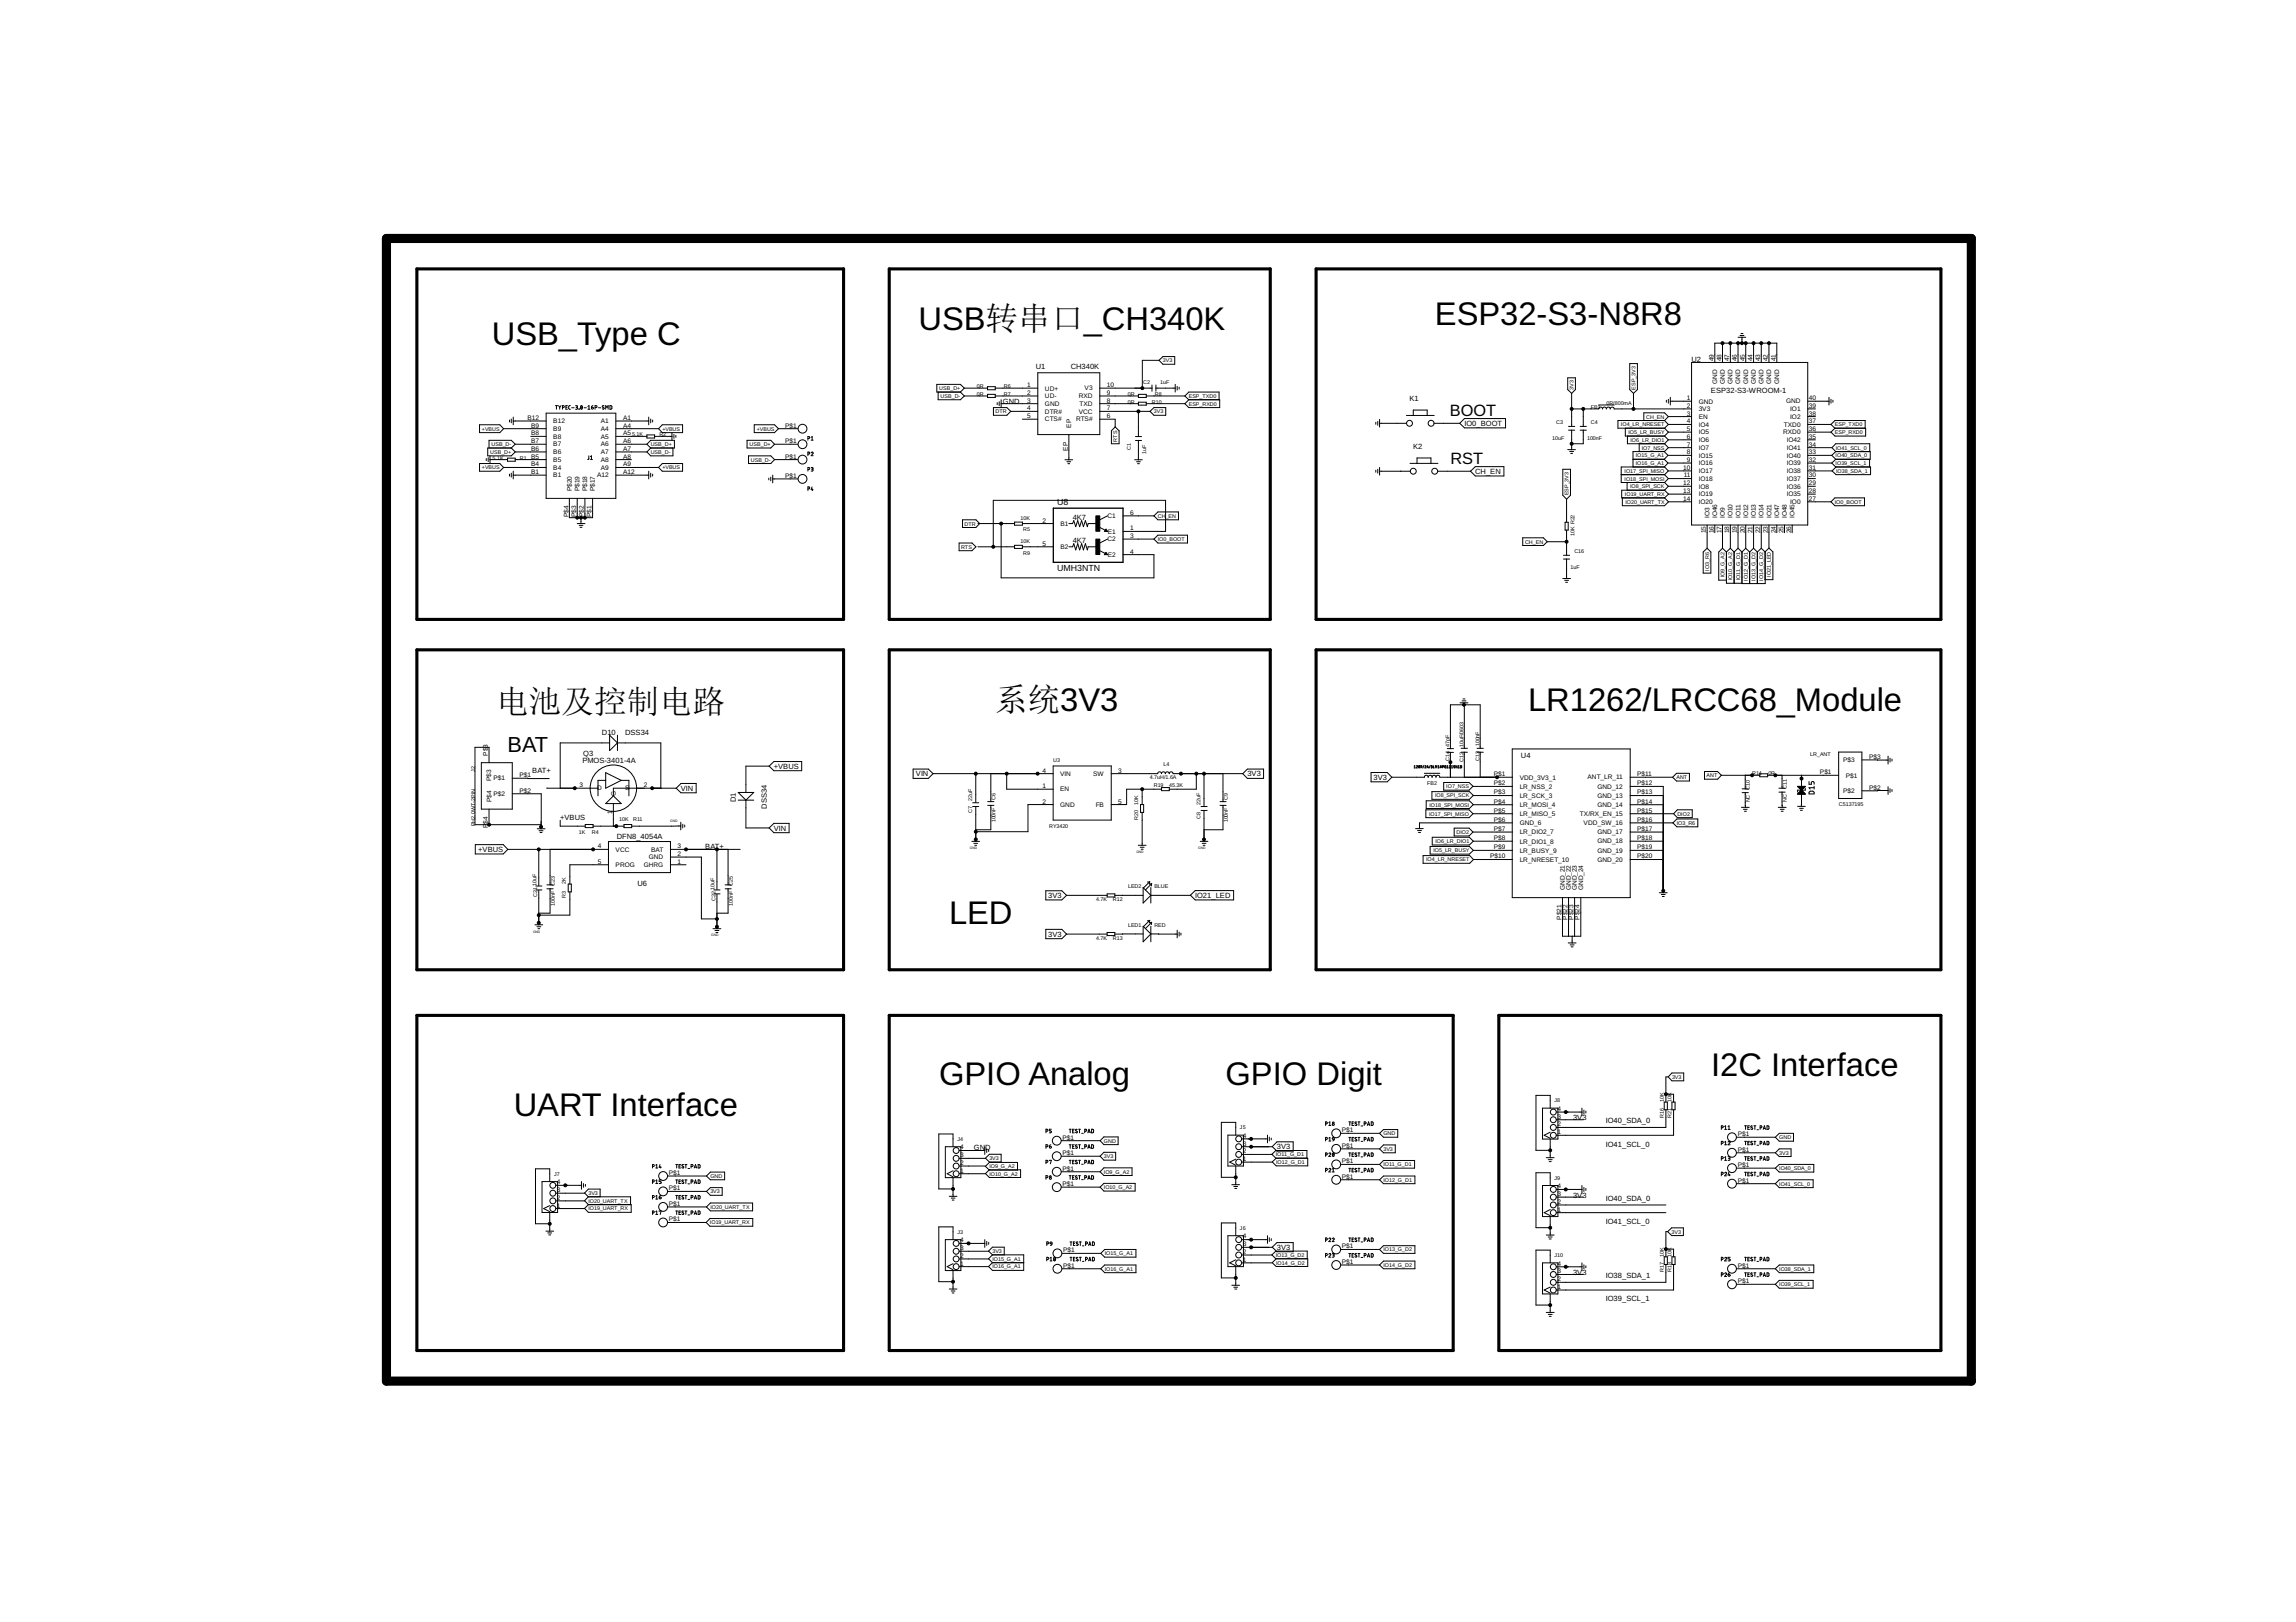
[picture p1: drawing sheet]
<svg xmlns="http://www.w3.org/2000/svg" width="297mm" height="210mm" viewBox="0 0 297 210" stroke-linecap="round" stroke-linejoin="round" font-family="sans-serif">
<defs><g id="words">
<g font-size="4.2">
<text x="63.6" y="44.7">USB_Type C</text>
<text x="118.8" y="42.7">USB转串口_CH340K</text>
<text x="185.6" y="42.1">ESP32-S3-N8R8</text>
<text x="64.2" y="92.3">电池及控制电路</text>
<text x="128.7" y="92">系统3V3</text>
<text x="197.7" y="92">LR1262/LRCC68_Module</text>
<text x="122.8" y="119.6">LED</text>
<text x="121.5" y="140.4">GPIO Analog</text>
<text x="158.5" y="140.4">GPIO Digit</text>
<text x="221.4" y="139.3">I2C Interface</text>
<text x="66.5" y="144.4">UART Interface</text>
</g>
<text font-size="2.8" x="65.6" y="97.3">BAT</text>
<g font-size="2.1">
<text x="187.6" y="53.8">BOOT</text>
<text x="187.7" y="60.1">RST</text>
</g>
<g font-size="1.1">
<text x="136.8" y="65.4">U8</text>
<text x="136.8" y="73.8">UMH3NTN</text>
</g>
<g font-size="1">
<text x="134" y="47.7">U1</text>
<text x="138.5" y="47.7">CH340K</text>
<text x="218.8" y="46.9">U2</text>
<text x="129.8" y="52.2">GND</text>
<text x="182.3" y="51.9">K1</text>
<text x="221.3" y="50.9">ESP32-S3-WROOM-1</text>
<text x="182.8" y="58.1">K2</text>
<text x="189.5" y="55.1">IO0_BOOT</text>
<text x="190.9" y="61.3">CH_EN</text>
<text x="138.8" y="67.3">4K7</text>
<text x="138.8" y="70.3">4K7</text>
<text x="77.9" y="95.1">D10</text>
<text x="80.9" y="95.1">DSS34</text>
<text x="68.9" y="100">BAT+</text>
<text x="75.4" y="98.8">PMOS-3401-4A</text>
<text x="75.5" y="97.8">Q3</text>
<text x="100.1" y="99.5">+VBUS</text>
<text x="118.5" y="100.5">VIN</text>
<text x="161.4" y="100.5">3V3</text>
<text x="177.7" y="100.9">3V3</text>
<text x="196.8" y="98.1">U4</text>
<text x="72.5" y="106.2">+VBUS</text>
<text x="88.1" y="102.3">VIN</text>
<text x="95.2" y="103.8" transform="rotate(-90 95.2 103.8)">D1</text>
<text x="99.2" y="104.7" transform="rotate(-90 99.2 104.7)">DSS34</text>
<text x="100.1" y="107.5">VIN</text>
<text x="61.9" y="110.3">+VBUS</text>
<text x="79.8" y="108.6">DFN8_4054A</text>
<text x="91.2" y="109.9">BAT+</text>
<text x="82.5" y="114.6">U6</text>
<text x="135.6" y="116.2">3V3</text>
<text x="154.6" y="116.2">IO21_LED</text>
<text x="135.6" y="121.2">3V3</text>
<text x="126" y="148.9">GND</text>
<text x="165.2" y="148.7">3V3</text>
<text x="203.5" y="145">3V3</text>
<text x="207.7" y="148.4">IO41_SCL_0</text>
<text x="207.7" y="145.4">IO40_SDA_0</text>
<text x="203.5" y="155">3V3</text>
<text x="207.7" y="155.4">IO40_SDA_0</text>
<text x="165.2" y="161.7">3V3</text>
<text x="207.7" y="158.4">IO41_SCL_0</text>
<text x="203.5" y="165">3V3</text>
<text x="207.7" y="165.4">IO38_SDA_1</text>
<text x="207.7" y="168.4">IO39_SCL_1</text>
</g>
<g font-size=".8">
<text x="221.7" y="46.8" transform="rotate(-90 221.7 46.8)">49</text>
<text x="222.7" y="46.8" transform="rotate(-90 222.7 46.8)">48</text>
<text x="223.7" y="46.8" transform="rotate(-90 223.7 46.8)">47</text>
<text x="224.7" y="46.8" transform="rotate(-90 224.7 46.8)">46</text>
<text x="225.7" y="46.8" transform="rotate(-90 225.7 46.8)">45</text>
<text x="226.7" y="46.8" transform="rotate(-90 226.7 46.8)">44</text>
<text x="227.7" y="46.8" transform="rotate(-90 227.7 46.8)">43</text>
<text x="228.7" y="46.8" transform="rotate(-90 228.7 46.8)">42</text>
<text x="229.7" y="46.8" transform="rotate(-90 229.7 46.8)">41</text>
<text x="132.9" y="50.1">1</text>
<text x="132.9" y="51.1">2</text>
<text x="132.9" y="52.1">3</text>
<text x="132.9" y="53.1">4</text>
<text x="135.2" y="50.5">UD+</text>
<text x="135.2" y="51.5">UD-</text>
<text x="135.2" y="52.5">GND</text>
<text x="135.2" y="53.5">DTR#</text>
<text x="139.6" y="53.5">VCC</text>
<text x="139.6" y="51.5">RXD</text>
<text x="139.7" y="52.5">TXD</text>
<text x="140.3" y="50.5">V3</text>
<text x="143.2" y="53.1">7</text>
<text x="143.2" y="52.1">8</text>
<text x="143.2" y="51.1">9</text>
<text x="143.2" y="50.1">10</text>
<text x="218.2" y="51.8">1</text>
<text x="218.2" y="52.8">2</text>
<text x="218.2" y="53.8">3</text>
<text x="219.8" y="52.2">GND</text>
<text x="219.8" y="53.2">3V3</text>
<text x="222.1" y="49.7" transform="rotate(-90 222.1 49.7)">GND</text>
<text x="223.1" y="49.7" transform="rotate(-90 223.1 49.7)">GND</text>
<text x="224.1" y="49.7" transform="rotate(-90 224.1 49.7)">GND</text>
<text x="225.1" y="49.7" transform="rotate(-90 225.1 49.7)">GND</text>
<text x="226.1" y="49.7" transform="rotate(-90 226.1 49.7)">GND</text>
<text x="227.2" y="49.7" transform="rotate(-90 227.2 49.7)">GND</text>
<text x="228.2" y="49.7" transform="rotate(-90 228.2 49.7)">GND</text>
<text x="229.2" y="49.7" transform="rotate(-90 229.2 49.7)">GND</text>
<text x="230.2" y="49.7" transform="rotate(-90 230.2 49.7)">GND</text>
<text x="231.1" y="52.2">GND</text>
<text x="231.6" y="53.2">IO1</text>
<text x="234" y="53.8">38</text>
<text x="234" y="52.8">39</text>
<text x="234" y="51.8">40</text>
<text x="68.2" y="54.3">B12</text>
<text x="68.7" y="59.3">B5</text>
<text x="68.7" y="58.3">B6</text>
<text x="68.7" y="57.3">B7</text>
<text x="68.7" y="56.3">B8</text>
<text x="68.7" y="55.3">B9</text>
<text x="71.6" y="59.8">B5</text>
<text x="71.6" y="58.8">B6</text>
<text x="71.6" y="57.8">B7</text>
<text x="71.6" y="56.8">B8</text>
<text x="71.6" y="55.8">B9</text>
<text x="71.6" y="54.8">B12</text>
<text x="77.7" y="54.8">A1</text>
<text x="77.7" y="55.8">A4</text>
<text x="77.7" y="56.8">A5</text>
<text x="77.7" y="57.8">A6</text>
<text x="77.7" y="58.8">A7</text>
<text x="77.7" y="59.8">A8</text>
<text x="80.6" y="54.3">A1</text>
<text x="80.6" y="55.3">A4</text>
<text x="80.6" y="56.3">A5</text>
<text x="80.6" y="57.3">A6</text>
<text x="80.6" y="58.3">A7</text>
<text x="80.6" y="59.3">A8</text>
<text x="101.6" y="55.3">P$1</text>
<text x="101.6" y="57.3">P$1</text>
<text x="101.6" y="59.3">P$1</text>
<text x="132.9" y="54.1">5</text>
<text x="135.2" y="54.5">CTS#</text>
<text x="138.1" y="58.3" transform="rotate(-90 138.1 58.3)">EP</text>
<text x="138.6" y="55.3" transform="rotate(-90 138.6 55.3)">EP</text>
<text x="139.2" y="54.5">RTS#</text>
<text x="143.2" y="54.1">6</text>
<text x="218.2" y="54.8">4</text>
<text x="218.2" y="55.8">5</text>
<text x="218.2" y="56.8">6</text>
<text x="218.2" y="57.8">7</text>
<text x="218.2" y="58.8">8</text>
<text x="218.2" y="59.8">9</text>
<text x="219.8" y="54.2">EN</text>
<text x="219.8" y="55.2">IO4</text>
<text x="219.8" y="56.2">IO5</text>
<text x="219.8" y="57.2">IO6</text>
<text x="219.8" y="58.2">IO7</text>
<text x="219.8" y="59.2">IO15</text>
<text x="230.7" y="56.2">RXD0</text>
<text x="230.8" y="55.2">TXD0</text>
<text x="231.1" y="59.2">IO40</text>
<text x="231.1" y="58.2">IO41</text>
<text x="231.1" y="57.2">IO42</text>
<text x="231.6" y="54.2">IO2</text>
<text x="234" y="59.8">32</text>
<text x="234" y="58.8">33</text>
<text x="234" y="57.8">34</text>
<text x="234" y="56.8">35</text>
<text x="234" y="55.8">36</text>
<text x="234" y="54.8">37</text>
<text x="68.7" y="61.3">B1</text>
<text x="68.7" y="60.3">B4</text>
<text x="71.6" y="61.8">B1</text>
<text x="71.6" y="60.8">B4</text>
<text x="74" y="63.6" transform="rotate(-90 74 63.6)">P$20</text>
<text x="75" y="63.6" transform="rotate(-90 75 63.6)">P$19</text>
<text x="76" y="63.6" transform="rotate(-90 76 63.6)">P$18</text>
<text x="77" y="63.6" transform="rotate(-90 77 63.6)">P$17</text>
<text x="77.3" y="61.8">A12</text>
<text x="77.7" y="60.8">A9</text>
<text x="80.6" y="60.3">A9</text>
<text x="80.6" y="61.3">A12</text>
<text x="101.6" y="61.8">P$1</text>
<text x="217.8" y="60.8">10</text>
<text x="217.8" y="62.8">12</text>
<text x="217.8" y="63.8">13</text>
<text x="217.8" y="64.8">14</text>
<text x="217.8" y="61.8">11</text>
<text x="219.8" y="60.2">IO16</text>
<text x="219.8" y="61.2">IO17</text>
<text x="219.8" y="62.2">IO18</text>
<text x="219.8" y="63.2">IO8</text>
<text x="219.8" y="64.2">IO19</text>
<text x="219.8" y="65.2">IO20</text>
<text x="231.1" y="64.2">IO35</text>
<text x="231.1" y="63.2">IO36</text>
<text x="231.1" y="62.2">IO37</text>
<text x="231.1" y="61.2">IO38</text>
<text x="231.1" y="60.2">IO39</text>
<text x="231.6" y="65.2">IO0</text>
<text x="234" y="64.8">27</text>
<text x="234" y="63.8">28</text>
<text x="234" y="62.8">29</text>
<text x="234" y="61.8">30</text>
<text x="234" y="60.8">31</text>
<text x="73.5" y="66.9" transform="rotate(-90 73.5 66.9)">P$4</text>
<text x="74.5" y="66.9" transform="rotate(-90 74.5 66.9)">P$3</text>
<text x="75.5" y="66.9" transform="rotate(-90 75.5 66.9)">P$2</text>
<text x="76.5" y="66.9" transform="rotate(-90 76.5 66.9)">P$1</text>
<text x="134.9" y="70.6">5</text>
<text x="134.9" y="67.6">2</text>
<text x="137.2" y="71.1">B2</text>
<text x="137.2" y="68.1">B1</text>
<text x="143.3" y="67.1">C1</text>
<text x="143.3" y="70.1">C2</text>
<text x="143.3" y="69.1">E1</text>
<text x="146.2" y="66.6">6</text>
<text x="146.2" y="69.6">3</text>
<text x="146.2" y="68.6">1</text>
<text x="146.2" y="71.6">4</text>
<text x="220.7" y="69" transform="rotate(-90 220.7 69)">15</text>
<text x="221.1" y="67" transform="rotate(-90 221.1 67)">IO3</text>
<text x="221.7" y="69" transform="rotate(-90 221.7 69)">16</text>
<text x="222.2" y="67" transform="rotate(-90 222.2 67)">IO46</text>
<text x="222.7" y="69" transform="rotate(-90 222.7 69)">17</text>
<text x="223.2" y="67" transform="rotate(-90 223.2 67)">IO9</text>
<text x="223.7" y="69" transform="rotate(-90 223.7 69)">18</text>
<text x="224.2" y="67" transform="rotate(-90 224.2 67)">IO10</text>
<text x="224.7" y="69" transform="rotate(-90 224.7 69)">19</text>
<text x="225.2" y="67" transform="rotate(-90 225.2 67)">IO11</text>
<text x="225.7" y="69" transform="rotate(-90 225.7 69)">20</text>
<text x="226.2" y="67" transform="rotate(-90 226.2 67)">IO12</text>
<text x="226.7" y="69" transform="rotate(-90 226.7 69)">21</text>
<text x="227.2" y="67" transform="rotate(-90 227.2 67)">IO13</text>
<text x="227.7" y="69" transform="rotate(-90 227.7 69)">22</text>
<text x="228.2" y="67" transform="rotate(-90 228.2 67)">IO14</text>
<text x="228.7" y="69" transform="rotate(-90 228.7 69)">23</text>
<text x="229.2" y="67" transform="rotate(-90 229.2 67)">IO21</text>
<text x="229.7" y="69" transform="rotate(-90 229.7 69)">24</text>
<text x="230.2" y="67" transform="rotate(-90 230.2 67)">IO47</text>
<text x="230.7" y="69" transform="rotate(-90 230.7 69)">25</text>
<text x="231.2" y="67" transform="rotate(-90 231.2 67)">IO48</text>
<text x="231.7" y="69" transform="rotate(-90 231.7 69)">26</text>
<text x="232.2" y="67" transform="rotate(-90 232.2 67)">IO45</text>
<text x="143.3" y="72.1">E2</text>
<text x="63.1" y="97.8" transform="rotate(-90 63.1 97.8)">P$3</text>
<text x="63.6" y="101.1" transform="rotate(-90 63.6 101.1)">P$3</text>
<text x="63.9" y="101">P$1</text>
<text x="67.2" y="100.6">P$1</text>
<text x="75" y="101.9">3</text>
<text x="83.3" y="101.9">2</text>
<text x="134.9" y="102">1</text>
<text x="134.9" y="100">4</text>
<text x="137.2" y="100.4">VIN</text>
<text x="141.4" y="100.4">SW</text>
<text x="144.7" y="100">3</text>
<text x="193.3" y="100.4">P$1</text>
<text x="193.3" y="101.6">P$2</text>
<text x="196.6" y="100.9">VDD_3V3_1</text>
<text x="205.4" y="100.9">ANT_LR_11</text>
<text x="211.8" y="100.4">P$11</text>
<text x="211.8" y="101.6">P$12</text>
<text x="235.5" y="100.2">P$1</text>
<text x="238.5" y="98.6">P$3</text>
<text x="238.8" y="100.6">P$1</text>
<text x="241.8" y="98.2">P$3</text>
<text x="63.1" y="107.1" transform="rotate(-90 63.1 107.1)">P$4</text>
<text x="63.6" y="103.8" transform="rotate(-90 63.6 103.8)">P$4</text>
<text x="63.9" y="103">P$2</text>
<text x="67.2" y="102.6">P$2</text>
<text x="77.3" y="102.3">D</text>
<text x="79.2" y="105.4" transform="rotate(-90 79.2 105.4)">1</text>
<text x="79.7" y="103.1" transform="rotate(-90 79.7 103.1)">G</text>
<text x="80.9" y="102.3">S</text>
<text x="134.9" y="104">2</text>
<text x="137.2" y="102.4">EN</text>
<text x="137.2" y="104.4">GND</text>
<text x="141.8" y="104.4">FB</text>
<text x="144.7" y="104">5</text>
<text x="193.3" y="102.8">P$3</text>
<text x="193.3" y="104">P$4</text>
<text x="193.3" y="105.2">P$5</text>
<text x="193.3" y="106.4">P$6</text>
<text x="193.3" y="107.5">P$7</text>
<text x="196.6" y="102.1">LR_NSS_2</text>
<text x="196.6" y="103.2">LR_SCK_3</text>
<text x="196.6" y="104.4">LR_MOSI_4</text>
<text x="196.6" y="105.6">LR_MISO_5</text>
<text x="196.6" y="106.8">GND_6</text>
<text x="196.6" y="108">LR_DIO2_7</text>
<text x="204.4" y="105.6">TX/RX_EN_15</text>
<text x="204.9" y="106.8">VDD_SW_16</text>
<text x="206.7" y="102.1">GND_12</text>
<text x="206.7" y="103.2">GND_13</text>
<text x="206.7" y="104.4">GND_14</text>
<text x="206.7" y="108">GND_17</text>
<text x="211.8" y="102.8">P$13</text>
<text x="211.8" y="104">P$14</text>
<text x="211.8" y="105.2">P$15</text>
<text x="211.8" y="106.4">P$16</text>
<text x="211.8" y="107.5">P$17</text>
<text x="238.5" y="102.6">P$2</text>
<text x="241.8" y="102.2">P$2</text>
<text x="77.3" y="111.8">5</text>
<text x="77.3" y="109.8">4</text>
<text x="79.6" y="112.2">PROG</text>
<text x="79.6" y="110.2">VCC</text>
<text x="83.3" y="112.2">GHRG</text>
<text x="83.9" y="111.2">GND</text>
<text x="84.2" y="110.2">BAT</text>
<text x="87.7" y="109.8">3</text>
<text x="87.7" y="111.8">1</text>
<text x="87.7" y="110.8">2</text>
<text x="192.8" y="111.1">P$10</text>
<text x="193.3" y="108.7">P$8</text>
<text x="193.3" y="109.9">P$9</text>
<text x="196.6" y="109.2">LR_DIO1_8</text>
<text x="196.6" y="110.3">LR_BUSY_9</text>
<text x="196.6" y="111.5">LR_NRESET_10</text>
<text x="206.7" y="109.2">GND_18</text>
<text x="206.7" y="110.3">GND_19</text>
<text x="206.7" y="111.5">GND_20</text>
<text x="211.8" y="108.7">P$18</text>
<text x="211.8" y="109.9">P$19</text>
<text x="211.8" y="111.1">P$20</text>
<text x="202" y="119" transform="rotate(-90 202 119)">P$21</text>
<text x="202.4" y="115.2" transform="rotate(-90 202.4 115.2)">GND_21</text>
<text x="202.8" y="119" transform="rotate(-90 202.8 119)">P$22</text>
<text x="203.2" y="115.2" transform="rotate(-90 203.2 115.2)">GND_22</text>
<text x="203.6" y="119" transform="rotate(-90 203.6 119)">P$23</text>
<text x="204" y="115.2" transform="rotate(-90 204 115.2)">GND_23</text>
<text x="204.4" y="119" transform="rotate(-90 204.4 119)">P$24</text>
<text x="204.8" y="115.2" transform="rotate(-90 204.8 115.2)">GND_24</text>
<text x="201.5" y="143.8">4</text>
<text x="124.2" y="149.8">3</text>
<text x="124.2" y="148.8">4</text>
<text x="137.4" y="147.5">P$1</text>
<text x="137.4" y="149.5">P$1</text>
<text x="160.8" y="149.3">2</text>
<text x="160.8" y="148.3">3</text>
<text x="160.8" y="147.3">4</text>
<text x="173.6" y="146.5">P$1</text>
<text x="173.6" y="148.5">P$1</text>
<text x="201.5" y="146.8">1</text>
<text x="201.5" y="145.8">2</text>
<text x="201.5" y="144.8">3</text>
<text x="224.8" y="147">P$1</text>
<text x="224.8" y="149">P$1</text>
<text x="72" y="155.3">2</text>
<text x="72" y="154.3">3</text>
<text x="72" y="153.3">4</text>
<text x="86.5" y="152">P$1</text>
<text x="86.5" y="154">P$1</text>
<text x="124.2" y="151.8">1</text>
<text x="124.2" y="150.8">2</text>
<text x="137.4" y="151.5">P$1</text>
<text x="137.4" y="153.5">P$1</text>
<text x="160.8" y="150.3">1</text>
<text x="173.6" y="150.5">P$1</text>
<text x="173.6" y="152.5">P$1</text>
<text x="201.5" y="155.8">2</text>
<text x="201.5" y="154.8">3</text>
<text x="201.5" y="153.8">4</text>
<text x="224.8" y="151">P$1</text>
<text x="224.8" y="153">P$1</text>
<text x="72" y="156.3">1</text>
<text x="86.5" y="156">P$1</text>
<text x="86.5" y="158.1">P$1</text>
<text x="124.2" y="161.8">3</text>
<text x="124.2" y="160.8">4</text>
<text x="160.8" y="161.3">3</text>
<text x="160.8" y="160.3">4</text>
<text x="173.6" y="161.6">P$1</text>
<text x="201.5" y="156.8">1</text>
<text x="124.2" y="163.8">1</text>
<text x="124.2" y="162.8">2</text>
<text x="137.5" y="162.1">P$1</text>
<text x="137.5" y="164.1">P$1</text>
<text x="160.8" y="163.3">1</text>
<text x="160.8" y="162.3">2</text>
<text x="173.6" y="163.6">P$1</text>
<text x="201.5" y="166.8">1</text>
<text x="201.5" y="165.8">2</text>
<text x="201.5" y="164.8">3</text>
<text x="201.5" y="163.8">4</text>
<text x="224.8" y="164.1">P$1</text>
<text x="224.8" y="166.1">P$1</text>
</g>
<g font-size=".7">
<text x="150.5" y="46.9">3V3</text>
<text x="121.5" y="50.5">USB_D+</text>
<text x="121.7" y="51.5">USB_D-</text>
<text x="126.4" y="50.2">0R</text>
<text x="126.4" y="51.2">0R</text>
<text x="128.8" y="53.5">DTR</text>
<text x="129.9" y="50.2">R6</text>
<text x="129.9" y="51.2">R7</text>
<text x="145.9" y="51.2">0R</text>
<text x="145.9" y="52.2">0R</text>
<text x="147.9" y="49.7">C2</text>
<text x="149" y="52.2">R10</text>
<text x="149.3" y="53.5">3V3</text>
<text x="149.4" y="51.2">R8</text>
<text x="150.1" y="49.7">1uF</text>
<text x="153.8" y="51.5">ESP_TXD0</text>
<text x="153.8" y="52.5">ESP_RXD0</text>
<text x="203.6" y="50.4" transform="rotate(-90 203.6 50.4)">3V3</text>
<text x="205.8" y="52.9">FB1</text>
<text x="207.8" y="52.4">0R/800mA</text>
<text x="211.6" y="50.4" transform="rotate(-90 211.6 50.4)">ESP_3V3</text>
<text x="62.3" y="55.7">+VBUS</text>
<text x="63.4" y="58.7">USB_D+</text>
<text x="63.6" y="57.7">USB_D-</text>
<text x="63.7" y="59.5">5.1K</text>
<text x="67.3" y="59.5">R1</text>
<text x="81.8" y="56.5">5.1K</text>
<text x="84.2" y="57.7">USB_D+</text>
<text x="84.2" y="58.7">USB_D-</text>
<text x="85.3" y="56.5">R2</text>
<text x="85.7" y="55.7">+VBUS</text>
<text x="97" y="57.7">USB_D+</text>
<text x="97.1" y="59.7">USB_D-</text>
<text x="97.9" y="55.7">+VBUS</text>
<text x="144.5" y="57.1" transform="rotate(-90 144.5 57.1)">RTS</text>
<text x="146.3" y="58.2" transform="rotate(-90 146.3 58.2)">C1</text>
<text x="148.3" y="58.7" transform="rotate(-90 148.3 58.7)">1uF</text>
<text x="200.8" y="56.9">10uF</text>
<text x="201.3" y="54.9">C3</text>
<text x="205.3" y="56.9">100nF</text>
<text x="205.8" y="54.9">C4</text>
<text x="209.7" y="55.2">IO4_LR_NRESET</text>
<text x="210.7" y="56.2">IO5_LR_BUSY</text>
<text x="210.9" y="57.2">IO6_LR_DIO1</text>
<text x="211.6" y="59.2">IO15_G_A1</text>
<text x="212.4" y="58.2">IO7_NSS</text>
<text x="213" y="54.2">CH_EN</text>
<text x="237.4" y="55.2">ESP_TXD0</text>
<text x="237.4" y="56.2">ESP_RXD0</text>
<text x="237.5" y="59.2">IO40_SDA_0</text>
<text x="237.5" y="58.2">IO41_SCL_0</text>
<text x="62.3" y="60.7">+VBUS</text>
<text x="85.7" y="60.7">+VBUS</text>
<text x="202.9" y="64.1" transform="rotate(-90 202.9 64.1)">ESP_3V3</text>
<text x="210.2" y="61.2">IO17_SPI_MISO</text>
<text x="210.2" y="62.2">IO18_SPI_MOSI</text>
<text x="210.2" y="64.2">IO19_UART_RX</text>
<text x="210.3" y="65.2">IO20_UART_TX</text>
<text x="210.9" y="63.2">IO8_SPI_SCK</text>
<text x="211.6" y="60.2">IO16_G_A1</text>
<text x="237.4" y="65.2">IO0_BOOT</text>
<text x="237.5" y="60.2">IO39_SCL_1</text>
<text x="237.5" y="61.2">IO38_SDA_1</text>
<text x="124.4" y="71">RTS</text>
<text x="124.8" y="68">DTR</text>
<text x="132" y="67.3">10K</text>
<text x="132" y="70.3">10K</text>
<text x="132.4" y="68.8">R5</text>
<text x="132.4" y="71.8">R9</text>
<text x="149.8" y="67">CH</text>
<text x="149.8" y="70">IO0_BOOT</text>
<text x="150.8" y="67">_EN</text>
<text x="197.3" y="70.4">CH_EN</text>
<text x="203.7" y="71.6">C16</text>
<text x="203.7" y="69.3" transform="rotate(-90 203.7 69.3)">10K R22</text>
<text x="203.2" y="73.6">1uF</text>
<text x="221.1" y="73.8" transform="rotate(-90 221.1 73.8)">IO3_R6</text>
<text x="223.1" y="74.7" transform="rotate(-90 223.1 74.7)">IO9_G_A2</text>
<text x="224.1" y="75.1" transform="rotate(-90 224.1 75.1)">IO10_G_A2</text>
<text x="225.1" y="75.1" transform="rotate(-90 225.1 75.1)">IO11_G_D1</text>
<text x="226.1" y="75.2" transform="rotate(-90 226.1 75.2)">IO12_G_D1</text>
<text x="227.1" y="75.2" transform="rotate(-90 227.1 75.2)">IO13_G_D2</text>
<text x="228.1" y="75.2" transform="rotate(-90 228.1 75.2)">IO14_G_D2</text>
<text x="229.1" y="74.7" transform="rotate(-90 229.1 74.7)">IO21_LED</text>
<text x="61.5" y="99.8" transform="rotate(-90 61.5 99.8)">J2</text>
<text x="136.2" y="98.6">U3</text>
<text x="148.8" y="100.9">4.7uH/1.6A</text>
<text x="149.3" y="101.9">R19</text>
<text x="150.5" y="99.1">L4</text>
<text x="151.3" y="101.9">45.3K</text>
<text x="184.7" y="101.6">FB2</text>
<text x="187.5" y="98.5" transform="rotate(-90 187.5 98.5)">C14</text>
<text x="187.5" y="96.6" transform="rotate(-90 187.5 96.6)">47pF</text>
<text x="189.4" y="98.6" transform="rotate(-90 189.4 98.6)">C12</text>
<text x="189.4" y="96.7" transform="rotate(-90 189.4 96.7)">10uF/0603</text>
<text x="191.4" y="98.5" transform="rotate(-90 191.4 98.5)">C13</text>
<text x="191.4" y="96.6" transform="rotate(-90 191.4 96.6)">100nF</text>
<text x="216.9" y="100.8">ANT</text>
<text x="220.8" y="100.6">ANT</text>
<text x="226.7" y="100.3">R14</text>
<text x="228.8" y="100.3">0R</text>
<text x="234.2" y="97.8">LR_ANT</text>
<text x="61.5" y="106.9" transform="rotate(-90 61.5 106.9)">PH2.0WT-2PIN</text>
<text x="74.9" y="107.9">1K</text>
<text x="76.6" y="107.9">R4</text>
<text x="80.1" y="106.3">10K</text>
<text x="81.9" y="106.3">R11</text>
<text x="125.8" y="105.2" transform="rotate(-90 125.8 105.2)">C7</text>
<text x="125.8" y="103.6" transform="rotate(-90 125.8 103.6)">22uF</text>
<text x="128.8" y="106.4" transform="rotate(-90 128.8 106.4)">100nF</text>
<text x="128.8" y="103.5" transform="rotate(-90 128.8 103.5)">C6</text>
<text x="135.7" y="107.1">RY3420</text>
<text x="147.3" y="106.1" transform="rotate(-90 147.3 106.1)">R20</text>
<text x="147.3" y="104.1" transform="rotate(-90 147.3 104.1)">10K</text>
<text x="155.3" y="106" transform="rotate(-90 155.3 106)">C8</text>
<text x="155.3" y="104.1" transform="rotate(-90 155.3 104.1)">22uF</text>
<text x="158.8" y="106.4" transform="rotate(-90 158.8 106.4)">100nF</text>
<text x="158.8" y="103.5" transform="rotate(-90 158.8 103.5)">C9</text>
<text x="184.9" y="105.6">IO17_SPI_MISO</text>
<text x="184.9" y="104.4">IO18_SPI_MOSI</text>
<text x="185.7" y="103.2">IO8_SPI_SCK</text>
<text x="187.1" y="102">IO7_NSS</text>
<text x="188.4" y="107.9">DIO2</text>
<text x="216.9" y="106.7">IO3_R6</text>
<text x="217" y="105.6">DIO2</text>
<text x="226.4" y="103.8" transform="rotate(-90 226.4 103.8)">NC</text>
<text x="226.4" y="102.2" transform="rotate(-90 226.4 102.2)">C10</text>
<text x="231.2" y="103.8" transform="rotate(-90 231.2 103.8)">NC</text>
<text x="231.2" y="102.1" transform="rotate(-90 231.2 102.1)">C11</text>
<text x="237.9" y="104.3">C5137195</text>
<text x="184.5" y="111.5">IO4_LR_NRESET</text>
<text x="185.4" y="110.3">IO5_LR_BUSY</text>
<text x="185.7" y="109.1">IO6_LR_DIO1</text>
<text x="69.4" y="114.6" transform="rotate(-90 69.4 114.6)">10uF</text>
<text x="69.5" y="116.1" transform="rotate(-90 69.5 116.1)">C21</text>
<text x="71.8" y="117.2" transform="rotate(-90 71.8 117.2)">100nF</text>
<text x="71.8" y="114.6" transform="rotate(-90 71.8 114.6)">C23</text>
<text x="73.2" y="116.2" transform="rotate(-90 73.2 116.2)">R3</text>
<text x="73.2" y="114.4" transform="rotate(-90 73.2 114.4)">2K</text>
<text x="92.4" y="115.1" transform="rotate(-90 92.4 115.1)">10uF</text>
<text x="92.5" y="116.6" transform="rotate(-90 92.5 116.6)">C22</text>
<text x="94.8" y="117.2" transform="rotate(-90 94.8 117.2)">100nF</text>
<text x="94.8" y="114.6" transform="rotate(-90 94.8 114.6)">C25</text>
<text x="141.8" y="116.6">4.7K</text>
<text x="144" y="116.6">R12</text>
<text x="145.9" y="120">LED1</text>
<text x="145.9" y="115">LED2</text>
<text x="149.3" y="119.9">RED</text>
<text x="149.3" y="114.9">BLUE</text>
<text x="141.8" y="121.6">4.7K</text>
<text x="144" y="121.6">R13</text>
<text x="201.1" y="142.7">J8</text>
<text x="215.3" y="142.6" transform="rotate(-90 215.3 142.6)">10K</text>
<text x="216.3" y="142.6" transform="rotate(-90 216.3 142.6)">10K</text>
<text x="216.3" y="139.6">3V3</text>
<text x="123.9" y="147.6">J4</text>
<text x="142.8" y="147.9">GND</text>
<text x="142.8" y="149.9">3V3</text>
<text x="160.4" y="146.1">J5</text>
<text x="165.1" y="149.6">IO11_G_D1</text>
<text x="179" y="146.9">GND</text>
<text x="179" y="148.9">3V3</text>
<text x="215.3" y="144.6" transform="rotate(-90 215.3 144.6)">R16</text>
<text x="216.3" y="144.6" transform="rotate(-90 216.3 144.6)">R21</text>
<text x="230.2" y="147.4">GND</text>
<text x="230.2" y="149.4">3V3</text>
<text x="71.7" y="152.2">J7</text>
<text x="76.1" y="154.6">3V3</text>
<text x="76.1" y="155.6">IO20_UART_TX</text>
<text x="91.9" y="152.4">GND</text>
<text x="91.9" y="154.4">3V3</text>
<text x="128" y="150.1">3V3</text>
<text x="128" y="151.2">IO9_G_A2</text>
<text x="128" y="152.1">IO10_G_A2</text>
<text x="142.8" y="151.9">IO9_G_A2</text>
<text x="142.8" y="153.9">IO10_G_A2</text>
<text x="165.1" y="150.6">IO12_G_D1</text>
<text x="179" y="150.9">IO11_G_D1</text>
<text x="179" y="152.9">IO12_G_D1</text>
<text x="201.1" y="152.7">J9</text>
<text x="230.2" y="153.4">IO41_SCL_0</text>
<text x="230.2" y="151.4">IO40_SDA_0</text>
<text x="76.1" y="156.6">IO19_UART_RX</text>
<text x="91.8" y="158.4">IO19_UART_RX</text>
<text x="91.9" y="156.4">IO20_UART_TX</text>
<text x="123.9" y="159.7">J3</text>
<text x="160.4" y="159.2">J6</text>
<text x="179" y="161.9">IO13_G_D2</text>
<text x="216.3" y="159.6">3V3</text>
<text x="128.4" y="162.1">3V3</text>
<text x="128.4" y="163.1">IO15_G_A1</text>
<text x="128.4" y="164.1">IO16_G_A1</text>
<text x="142.9" y="162.4">IO15_G_A1</text>
<text x="142.9" y="164.4">IO16_G_A1</text>
<text x="165.1" y="162.6">IO13_G_D2</text>
<text x="165.1" y="163.6">IO14_G_D2</text>
<text x="179" y="163.9">IO14_G_D2</text>
<text x="201.1" y="162.7">J10</text>
<text x="215.3" y="164.7" transform="rotate(-90 215.3 164.7)">R17</text>
<text x="215.3" y="162.6" transform="rotate(-90 215.3 162.6)">10K</text>
<text x="216.3" y="164.7" transform="rotate(-90 216.3 164.7)">R18</text>
<text x="216.3" y="162.6" transform="rotate(-90 216.3 162.6)">10K</text>
<text x="230.2" y="166.5">IO39_SCL_1</text>
<text x="230.2" y="164.4">IO38_SDA_1</text>
</g>
<g font-size=".4">
<text x="86.7" y="106.4">GND</text>
<text x="125.5" y="109.9">GND</text>
<text x="147" y="110.4">GND</text>
<text x="155" y="109.9">GND</text>
<text x="69" y="120.7">GND</text>
<text x="92" y="121.2">GND</text>
</g>
</g></defs>
<path d="M50 30.9h205v147.8h-205z" fill="none" stroke="#000" stroke-width="1.2"/>
<path d="M53.9 34.8h55.2v45.4h-55.2zM115 34.8h49.3v45.4h-49.3zM170.3 34.8h80.8v45.4h-80.8zM53.9 84.1h55.2v41.4h-55.2zM115 84.1h49.3v41.4h-49.3zM170.3 84.1h80.8v41.4h-80.8zM53.9 131.4h55.2v43.4h-55.2zM115 131.4h73v43.4h-73zM193.9 131.4h57.2v43.4h-57.2z" fill="none" stroke="#000" stroke-width=".4"/>
<g fill="none" stroke="#000" stroke-width=".13">
<path d="M62 60h2.7l.5 .5-.5 .5h-2.7zM62 55h2.7l.5 .5-.5 .5h-2.7zM62.9 59.4v.2M63.2 59.2v.5M63.4 59.5h2.3M63.4 59v1M65.2 55.5h5.5M65.7 59.3h1v.4h-1zM65.9 54.4v.2M66.1 58l.6 .5M66.1 58h-3v1h3l.6-.5M66.1 54.2v.5"/>
<path d="M66.4 54.5h4.3M66.4 54v1M66.7 57.5l-.6-.5h-2.8v1M66.7 57.5l-.6 .5M66.7 57.5h4M66.7 58.5h4M66.7 59.5h4M68.7 56.5h2M70.7 53.5h9v11h-9zM71.9 52.5h.2M72 52.5v.5M72.3 52.5l.1 .2"/>
<path d="M72.4 52.7v.3M72.6 52.5l-.2 .2M72.8 52.7h.2v-.2h-.2v.5M73.2 52.7h.2M73.4 52.5h-.2v.5h.2M73.8 52.5l-.2 .1v.3l.2 .1M74 52.8h.3M74.5 52.5l.2 .1v.1h-.2M74.6 52.7l.1 .2-.2 .1M74.9 53h.1M75.2 52.5a.21 .21 0 0 1 .2 .2 .21 .21 0 0 1-.2 .2zM75.3 52.6l-.2 .3"/>
<path d="M75.6 52.8h.3M76.1 53h.2M76.1 52.6l.1-.1v.5M76.2 59v.4l-.2 .1M76.4 59.1l.1-.1v.5M76.4 59.5h.2M76.5 52.7h.2l.1 .2h-.3zM76.7 52.5l-.2 .2M77 52.7h.2v-.2h-.2v.5M77.4 52.8h.3M78.1 52.5h-.1l-.1 .1 .2 .2v.1h-.2M78.4 53v-.5l.1 .2 .2-.2v.5"/>
<path d="M78.9 52.5l.2 .1v.3l-.2 .1zM79.7 54.5h4.2M79.7 55.5h5.5M79.7 56.5h4M79.7 57.5h4M79.7 58.5h4M79.7 59.5h2M83.7 57.5l.5-.5h3v1h-3M83.7 57.5l.5 .5M83.7 56.3h1v.4h-1zM83.9 54v1M84.2 58l-.5 .5"/>
<path d="M84.2 54.2v.5M84.4 54.4v.2M84.7 56.5h2.2M85.7 60h2.6v1h-2.6l-.5-.5zM85.7 55h2.6v1h-2.6l-.5-.5zM86.9 56v1M87.1 58v1h-2.9l-.5-.5M87.2 56.2v.5M87.4 56.3v.3M96.6 57h3.1l.5 .5-.5 .5h-3.1zM96.8 59h2.9l.5 .5-.5 .5h-2.9zM97.6 55h2.6l.5 .5-.5 .5h-2.6z"/>
<path d="M100.2 57.5h3M100.2 59.5h3M100.7 55.5h2.5M104.5 56.7h.2v-.2h-.2v.5M104.5 58.8l.2-.1v-.2h-.2v.5M104.9 58.6l.2-.1 .1 .1v.1l-.3 .3h.3M104.9 56.6l.2-.1v.5M104.9 57h.3M121.4 50.7v1h2.8l.6-.5M124.2 50.7l.6 .5M124.8 50.2l-.6 .5M124.8 50.2l-.6-.5h-3v1h3"/>
<path d="M124.8 50.2h3M124.8 51.2h3M127.8 50h1v.4h-1zM127.8 51h1v.4h-1zM128.5 52.7h1.8l.5 .5-.5 .5h-1.8zM128.8 50.2h5.5M128.8 51.2h5.5M129 52.1v.3M129.3 52v.5M129.5 51.7v1M129.5 52.2h4.8M130.8 53.2h3.5"/>
<path d="M132.3 54.3h2M134.3 48.2h8v8h-8zM137.8 59.5h1M138 59.8h.5M138.3 56.2v3.3M142.3 50.2h6.7M142.3 51.2h5M142.3 52.2h5M142.3 53.2h6.5M142.3 54.3h2v.9M144.3 55.2l.5 .6v1.6h-1v-1.6zM146.8 59.5h1"/>
<path d="M146.9 56.5h.8M146.9 57h.8M147 59.8h.5M147.3 51h1v.4h-1zM147.3 52h1v.4h-1zM147.3 53.2v3.3M147.3 57v2.5M148.3 51.2h5M148.3 52.2h5M148.8 53.2l.5-.5h1.5v1h-1.5zM149 49.8v.8M149.5 50.2h2.5"/>
<path d="M149.5 49.8v.8M149.9 46.6l.6-.5h1.5v1h-1.5zM149.9 46.6h-2.1v3.6M152 49.7v1M152.3 50v.5M152.5 50.1v.3M153.3 51.2l.5-.5h3.9v1M153.3 51.2l.5 .5M153.8 51.7h4v1h-4l-.5-.5M153.8 51.7l-.5 .5M178 54.7v.2M178.2 54.5v.5"/>
<path d="M178.5 54.3v1M178.5 54.8h3.5M181.9 53.8h3.6M182.4 60h3.6M182.8 53.8v-.7h1.8v.7M183.3 60v-.7h1.8v.7M185.5 54.8h3.3M189.5 54.2h5.3v1.2h-5.3l-.7-.6zM202.8 48.9h1v1.5l-.5 .5-.5-.5zM202.8 58.2h1M202.9 55.7h.8M202.9 55.2h.8"/>
<path d="M203.1 58.4h.5M203.2 58.7h.3M203.3 52.9h3.5l.2-.2a.23 .23 0 0 1 .3 .2 .25 .25 0 0 1 .3-.2 .25 .25 0 0 1 .2 .2 .24 .24 0 0 1 .3-.2 .24 .24 0 0 1 .2 .2l.2-.2a.23 .23 0 0 1 .3 .2h10M203.3 50.9v4.3M203.3 55.7v2.5M204.4 55.7h.8M204.4 55.2h.8M204.8 55.7v1.7h-1.5M204.8 52.9v2.3M206.8 52.4h2M210.3 55.4v1h5M210.5 56.4v1h4.8"/>
<path d="M210.8 47.1h1v3.3l-.5 .5-.5-.5zM211.3 59.4h4M211.3 50.9v2M212.1 57.4v1h3.2l.5-.5M215.3 59.4l.5-.5-.5-.5h-4v2M215.3 59.4l.5 .5-.5 .5M215.3 54.4h-6v1h6M215.3 57.4l.5 .5M215.3 54.4l.5 .5M215.3 55.4l.5 .5M215.3 56.4l.5 .5M215.6 51.8v.2"/>
<path d="M215.8 53.9l-.5 .5M215.8 53.9l-.5-.5h-2.6v1M215.8 54.9l-.5 .5M215.8 55.9l-.5 .5M215.8 56.9l-.5 .5M215.8 53.9h3M215.8 54.9h3M215.8 55.9h3M215.8 56.9h3M215.8 57.9h3M215.8 51.7v.5M215.9 58.9h2.9"/>
<path d="M215.9 59.9h2.9M216.1 51.9h2.7M216.1 51.4v1M218.8 46.9h15.1v21h-15.1zM221.8 46.9v-2.5h8.1v2.5M222.8 44.4v2.5M223.9 44.4v2.5M224.9 44.4v2.5M224.9 43.6h.9M225.1 43.4h.5M225.2 43.2h.3M225.4 43.6v.8"/>
<path d="M225.8 44.4v2.5M226.9 44.4v2.5M227.9 44.4v2.5M228.9 44.4v2.5M233.9 52.9h1M233.9 51.9h2.7M233.9 53.9h1M233.9 54.9h3M233.9 55.9h3M233.9 56.9h1M233.9 57.9h3.1M233.9 58.9h3.1"/>
<path d="M233.9 59.9h3.1M236.6 51.4v1M236.9 54.9l.5-.5h3.9v1M236.9 54.9l.5 .5M236.9 51.7v.5M237 59.9l.5 .5h4.5v1h-4.5l-.5-.5M237 58.9l.5 .5M237.1 51.8v.2M237.4 55.4h4v1h-4l-.5-.5M237.4 55.4l-.5 .5M237.5 58.4h4.5v1h-4.5M237.5 58.4l-.5-.5 .5-.5h4.4v1"/>
<path d="M237.5 58.4l-.5 .5M237.5 59.4l-.5 .5M241.9 59.4v1M65.2 60.5h5.5M65.9 61.4v.2M66.1 61.2v.5M66.4 61.5h4.3M66.4 61v1M73.7 64.5v2.5h3v-2.5M74.7 64.5v2.5M74.7 67.8h1M74.9 68h.5"/>
<path d="M75 68.2h.3M75.2 67v.8M75.7 64.5v2.5M79.7 60.5h5.5M79.7 61.5h4.2M83.9 61v1M84.2 61.2v.5M84.4 61.4v.2M99.5 61.9v.2M99.7 61.7v.5M100 62h3.2M100 61.5v1"/>
<path d="M104.5 60.8l.3-.1-.2-.2h-.1v.5M104.5 63.3l.2-.1v-.2h-.2v.5M104.9 60.5h.3v.1l-.1 .1M105 60.7h.1M105.1 63l-.2 .4h.3M105.1 60.7l.1 .2-.3 .1M105.1 63.3v.2M124.1 70.3h1.7l.5 .5-.5 .5h-1.7zM124.5 67.3h1.8l.4 .5-.4 .5h-1.8zM126.5 67.8h4.8M126.5 70.8h4.8M129.5 67.8v7h19.8v-3h-4"/>
<path d="M131.3 67.6h1v.4h-1zM131.3 70.6h1v.4h-1zM132.3 67.8h4M132.3 70.8h4M138.2 60h.2M138.3 67.8h.5l.1-.4 .3 .8 .2-.8 .3 .8 .2-.8 .3 .8 .2-.8 .3 .8 .1-.4h1M138.3 70.8h.5l.1-.4 .3 .8 .2-.8 .3 .8 .2-.8 .3 .8 .2-.8 .3 .8 .1-.4h1M142.3 71.3l.8 .4M142.3 68.3l.8 .4M143 71.7h.1M143 68.7h.1M143.1 71.7l.2 .1"/>
<path d="M143.1 71.5l.2 .3h-.4zM143.1 68.6v.1M143.1 71.6v.1M143.1 68.7l.2 .1M143.1 68.5l.2 .3h-.4zM143.3 69.8l-1 .5M143.3 66.8l-1 .5M145.3 68.8h5.5v-4.1h-22.3v6.1M145.3 66.8h4M145.3 69.8h4M147.2 60h.2M149.8 66.3h2.7v1h-2.7l-.5-.5z"/>
<path d="M149.8 69.3h3.8v1h-3.8l-.5-.5zM178 60.9v.2M178.2 60.7v.5M178.5 61h3.9M178.5 60.5v1M181.2 61h.1M186 61h4.2M190.2 61l.7-.6h3.7v1.2h-3.7zM197 69.6h2.7l.5 .5-.5 .5h-2.7zM200.2 70.1h2.5M202.2 60.7h1v3.4l-.5 .5-.5-.5zM202.2 74.9h1"/>
<path d="M202.3 72.3h.8M202.3 71.9h.8M202.4 75.1h.5M202.5 67.6h.4v1h-.4zM202.5 75.4h.3M202.7 64.6v3M202.7 68.6v3.3M202.7 72.3v2.6M209.7 61.4h5.6M209.9 64.4v1h5.4l.6-.5M210.5 62.4v1M215.3 63.4h-5.5v1h5.5"/>
<path d="M215.3 61.4l.5 .5M215.3 62.4l.5 .5M215.3 63.4l.6 .5M215.3 64.4l.6 .5M215.8 60.9l-.5 .5M215.8 60.9l-.5-.5h-5.6v2h5.6M215.8 61.9l-.5 .5M215.8 62.9l-.5 .5M215.8 60.9h3M215.8 61.9h3M215.8 62.9h3M215.9 63.9l-.6 .5"/>
<path d="M215.9 63.9h2.9M215.9 64.9h2.9M220.3 71.4l.6-.4 .4 .4v2.8h-1zM220.9 67.9v3.1M221.8 67.9v1M222.8 71l.6 .4M222.8 71l-.4 .4v3.7h1M222.8 67.9v3.1M223.4 71.4v4.1h2M223.9 67.9v3.1M223.9 71l.4 .4M223.9 71l-.5 .4"/>
<path d="M224.3 71.4v4.1M224.9 71l.5 .4M224.9 71l-.6 .4M224.9 67.9v3.1M225.8 71l.6 .4M225.8 71l-.4 .4M225.8 67.9v3.1M226.4 71.4v4.1M226.9 71l.5 .4M226.9 71l-.5 .4M226.9 67.9v3.1M227.4 71.4v4.1"/>
<path d="M227.9 71l.5 .4v4.1h-3v-4.1M227.9 71l-.5 .4M227.9 67.9v3.1M228.3 71.4l.6-.5 .5 .5v3.6h-1.1zM228.9 67.9v3M229.9 67.9v1M230.9 67.9v1M231.9 67.9v1M233.9 60.9h3.1M233.9 61.9h1M233.9 62.9h1M233.9 63.9h1"/>
<path d="M233.9 64.9h3M237.4 64.4h3.8v1h-3.8l-.5-.5zM237.5 60.4l-.5 .5M62.3 98.7h4v6h-4zM63.3 98.7v-2h-1.9v10h8.6M78.4 100l2 1-2 1zM78.9 95.1l1 1-1 1zM78.9 96.1h-6.4v5.9M79.9 96.1h5.6v5.9M79.9 95.1v2M99.5 99.1l.6-.5h3.6v1.1h-3.6zM99.5 99.1h-3v3.5"/>
<path d="M118.1 99.5h2l.6 .6-.6 .6h-2zM136.2 99.1h7.6v7h-7.6zM161.4 99.5h2.1v1.2h-2.1l-.6-.6zM177.4 100h2.1l.6 .6-.6 .6h-2.1zM182.9 99.1h.1v.3M182.9 99.4h.2M183.2 99.1h.2l-.2 .3h.2M183.7 99.1h-.1l-.1 .2M183.7 99.1v.2h-.2M183.7 99.1l-.2 .2M183.8 99.3h.1M183.9 99.3l.1-.2h-.2v.3"/>
<path d="M183.9 99.3l.1 .1M184.2 99l-.1 .4M184.3 99.1h.2l-.2 .3h.2M184.6 99.4l.1-.3 .1 .3M184.6 99.3h.2M185 99l-.1 .4M185.2 99.1h.1l-.1 .1 .1 .1-.1 .1zM185.2 99.2h.1M185.4 99.1v.3h.2M185.7 99.4v-.3l.1 .2 .1-.2v.3M186 99.4h.2M186 99.1h.1v.3"/>
<path d="M186.6 99.3l.2-.1v-.1h-.2v.3M187.1 99.1h-.2v.2l.2 .1-.1-.2M187.2 99.4h.2M187.2 99.1h.1v.3M187.2 97.4h.8M187.2 96.9h.8M187.5 99.1h.1l-.1 .3h.1M187.6 97.4v3.2M187.8 99.4h.1M187.8 99.1h.1v.3M188.2 99.1h-.1v.1l.1 .1h-.1M188.5 99.1v.3l-.2-.3v.3"/>
<path d="M188.6 99.4h.2M188.6 99.1h.1v.3M188.9 91h1M188.9 99.1h.2v.2l-.1 .1h-.1zM189 97.3h.8M189 96.8h.8M189.1 90.7h.6M189.3 90.4h.2M189.4 91v.2M189.4 91.2v5.6M189.4 97.3v3.3M191.1 97.3h.8"/>
<path d="M191.1 96.8h.8M191.5 96.8v-5.6h-3.9v5.7M191.5 97.3v3.3M195.6 96.9h15.3v19.3h-15.3zM237.9 97.3h3v6h-3zM240.9 98.3l3.4 .1M242.9 98.3v.1M244.3 97.9v1M244.5 98.1v.5M244.8 98.2v.3M61.5 109.3h3.6l.6 .6-.6 .6h-3.6zM63.3 104.7v2"/>
<path d="M65.7 109.9h13M66.3 100.7l4.8 .1M66.3 102.7h3.7v4.3M69.2 119.7h1M69.3 115.2h.8M69.3 114.7h.8M69.5 119.9h.5M69.5 107.3h1M69.7 109.9v4.7M69.7 115.2v4.5M69.7 107.5h.6M69.9 107.7h.2"/>
<path d="M70 106.3v1M70.8 102h6.6M70.8 114.5h.8M70.8 115h.8M71.2 109.9v4.6M71.2 115v3.2h-1.5M72.5 106.2v.7h3.2M73.5 114.4h.4v1h-.4zM73.7 115.4v3h-4M75.7 106.7h1v.4h-1zM76.7 106.9h4M78.4 104l1-1 1 1z"/>
<path d="M78.4 101h-1v2M78.7 108.9h8v4h-8zM78.7 111.9h-5v2.5M79.4 104v2.9M80.4 101h1v2M80.7 106.7h1v.4h-1zM86.7 109.9h9.1M86.7 111.9h2.1M86.7 110.9h4v8h2.1M87.5 102h-8.1v1M88.1 106.4v1M88.1 106.9h-6.4"/>
<path d="M88.1 101.4h2v1.2h-2l-.6-.6zM88.3 106.7v.4M88.6 106.8v.2M92.4 115.2h.8M92.4 115.7h.8M92.8 109.9v5.2M92.8 115.7v4.5M93.8 114.5h.8M93.8 115h.8M94.2 109.9v4.6M94.2 115v3.2h-1.4M95.5 102.6h2l-1 .9z"/>
<path d="M95.5 103.5h2M96.5 103.5v3.6h3M99.5 107.1l.6-.5h2v1.2h-2zM120.7 100.1h15.5M125.7 108.9h1M125.8 104.4h.8M125.8 103.9h.8M126 109.1h.5M126.1 109.4h.2M126.2 100.1v3.7M126.2 104.4v4.5M127.8 103.7h.8"/>
<path d="M127.8 104.2h.8M128.2 100.1v3.6M128.2 104.2v3.2h-2M130.2 100.1v2h6M135.3 115.3h2.1l.6 .6-.6 .6h-2.1zM136.2 104.1h-3.2v3.5h-6.8M138 115.9h5.2M143.2 115.7h1v.4h-1zM143.8 100.1h6a.24 .24 0 0 1 .2-.2 .24 .24 0 0 1 .3 .2l.2-.2h.2l.1 .2a.25 .25 0 0 1 .2-.2 .25 .25 0 0 1 .3 .2 .24 .24 0 0 1 .2-.2 .24 .24 0 0 1 .3 .2h9M144.2 115.9h3.7M145.2 115.9h.1M147.3 109.4h1"/>
<path d="M147.5 109.6h.5M147.6 104.1h.4v1h-.4zM147.6 109.9h.3M147.8 102.1v2M147.8 105.1v4.3M147.9 114.9v2l1-1M147.9 119.9v2l1-1M147.9 119.9l1 1M147.9 114.9l1 1M148.7 119.1l-.8 .8M148.7 119.1l-.3 .1M148.7 119.1v.3h.3"/>
<path d="M148.7 114.1l-.8 .8M148.7 114.1l-.3 .1M148.7 114.1v.3h.3M148.9 114.9v2M148.9 119.9v2M148.9 115.9h5.1M149 119.4l-.8 .8M149 119.4l-.1 .3M149 114.4l-.8 .8M149 114.4l-.1 .3M150.3 102.1h-4.5v2h-2M150.3 101.9h1v.4h-1z"/>
<path d="M154 115.8l.6-.5h5v1.2h-5zM154.8 100.1v2h-3.5M155.3 108.9h1M155.4 104.4h.8M155.4 104.9h.8M155.5 109.1h.5M155.7 109.4h.2M155.8 100.1v4.2M155.8 104.9v4M157.8 103.7h.8M157.8 104.2h.8M158.2 100.1v3.6"/>
<path d="M158.2 104.2v3.2h-2.4M180.1 100.6h4.2a.24 .24 0 0 1 .2-.3 .24 .24 0 0 1 .3 .3 .25 .25 0 0 1 .2-.3 .25 .25 0 0 1 .3 .3 .25 .25 0 0 1 .2-.3 .25 .25 0 0 1 .3 .3 .24 .24 0 0 1 .2-.3 .24 .24 0 0 1 .3 .3h9.4M183.1 107.2h1M183.4 107.5h.5M183.5 107.7h.3M184.1 110.7h6l.5 .5-.5 .5h-6zM184.3 100.1h2M184.5 104.8h5.6l.5 .5-.5 .5h-5.6zM184.5 103.6h5.6l.5 .5-.5 .5h-5.6zM185 109.5h5.1l.5 .5-.5 .5h-5.1zM185.3 102.4h4.8l.5 .5-.5 .5h-4.8zM185.3 108.4h4.8l.5 .5-.5 .4h-4.8z"/>
<path d="M186.8 101.3h3.3l.5 .4-.5 .6h-3.3zM188.1 107.2h2l.5 .5-.5 .5h-2zM190.6 103h5.1M190.6 104.1h5.1M190.6 105.3h5.1M190.6 107.7h5.1M190.6 101.8h5.1M190.6 108.9h5.1M190.6 110h5.1M190.6 111.2h5.1M195.7 106.5h-12.1v.7M202.1 116.1v5.1h2.4v-5.1"/>
<path d="M202.9 116.1v5.1M203.7 116.1v5.1M210.9 100.6h5.5M210.9 101.8h4.3v13.7M210.9 103h4.3M210.9 104.1h4.3M210.9 105.3h5.6M210.9 106.5h5.6M210.9 107.7h4.3M210.9 108.9h4.3M210.9 110h4.3M210.9 111.2h4.3"/>
<path d="M214.7 115.5h1M214.9 115.8h.5M215.1 116h.2M216.4 106.5l.5-.5h2.7v1h-2.7zM216.9 100.1h1.7v1h-1.7l-.5-.5zM217 104.8h1.9v1h-1.9l-.5-.5zM225.3 104.5h1M225.4 102.6h.8M225.4 102.1h.8M225.6 104.7h.4M225.7 105h.2M225.8 102.6v1.9"/>
<path d="M225.8 100.3v1.8M227.7 100.3h-5l-.5 .5h-1.7v-1h1.7l.5 .6M227.7 100.1h1v.4h-1zM228.7 100.3h9.2M229.7 100.3v.1M230.1 104.5h1M230.1 102h.8M230.1 102.5h.8M230.3 104.7h.5M230.4 105h.3M230.5 100.3v1.7M230.5 102.5l.1 2"/>
<path d="M232.6 101.8l1 1h-1l1-1zM232.6 104.4h1M232.6 102.7h.9M232.6 101.8h.9M232.7 101.9h.7M232.7 102.6h.7M232.8 102h.5M232.8 102.5h.5M232.8 104.6h.5M232.9 102.5h.4M232.9 102.1h.4M232.9 102.4h.3"/>
<path d="M232.9 102.1h.3M232.9 104.9h.3M233 102.4h.2M233 102.2h.1M233 102.3h.1M233.1 100.3v1.5M233.1 102.8l-.1 1.6M233.6 102v.3h-1v.2M234 101.1v.4h.3l.1-.3 .1-.1 .2 .1v.3M234.1 102.5l.1-.1h.4l.1 .3h-.7zM234.7 101.7v.4M234.7 101.9h-.7l.2 .2"/>
<path d="M244.3 102.3h-3.4M244.3 101.8v1M244.5 102.1v.5M244.8 102.2v.2M69.6 120.2h.2M92.2 120.2h1.1M92.5 120.4h.5M92.6 120.7h.3M135.3 120.3h2.1l.6 .6-.6 .6h-2.1zM138 120.9h5.2M143.2 120.7h1v.4h-1zM147.9 120.9h-3.7"/>
<path d="M148.9 120.9h3.4M152.3 120.4v1M152.5 120.6v.5M152.8 120.8v.2M202.9 122h1M203.1 122.3h.5M203.3 122.5h.2M203.4 121.2v.8M215.8 139.4h-.3v3.2M216.3 138.9h1.5v1h-1.5l-.5-.5zM70.1 152.9h2v4h-2zM70.6 159.3h1"/>
<path d="M70.9 159.6h.5M71 159.8h.2M71.1 156l-.8 .4 .8 .4M71.1 152.9v-1.6h-1.8v7.1h1.8M71.1 156.9v2.4M71.9 156.4h3.7M71.9 155.4h3.7M71.9 154.4h3.7M71.9 153.4h3.3M75.2 152.9v1M75.5 153.2v.4M75.6 156.4l.5-.5h5.6v1h-5.6z"/>
<path d="M75.7 153.3v.2M76.1 154.9l-.5-.5 .5-.5h1.5v1M76.1 154.9h5.5v1M76.1 154.9l-.5 .5 .5 .5M84.4 151l.2-.1v-.2h-.2v.5M84.4 153l.2-.1v-.2h-.2v.5M84.4 155l.2-.1v-.2h-.2v.5M84.4 157l.2-.1v-.2h-.2v.5M84.8 151.2h.3M84.8 153.2h.3M84.8 155.2h.3M84.8 157.2h.3"/>
<path d="M84.8 150.8l.2-.1v.5M84.8 152.8l.2-.1v.5M84.8 154.8l.2-.1v.5M84.8 156.8l.2-.1v.5M85.3 154.9h.2v.2h-.2zM85.3 156.8l.2-.1-.1 .5M85.4 150.7l-.1 .4h.2M85.5 151v.2M85.5 154.7l-.2 .2M85.5 152.7h-.2v.2l.2 .1v.1l-.2 .1M86.4 152.2h5M86.4 154.2h5"/>
<path d="M86.4 156.2h5M86.4 158.2h5M87.4 150.7h.3M87.4 152.7h.3M87.4 154.7h.3M87.4 156.7h.3M87.5 150.7v.5M87.5 152.7v.5M87.5 154.7v.5M87.5 156.7v.5M87.8 150.9h.2M87.8 152.9h.2"/>
<path d="M87.8 154.9h.2M87.8 156.9h.2M88.1 150.7h-.3v.5h.3M88.1 152.7h-.3v.5h.3M88.1 154.7h-.3v.5h.3M88.1 156.7h-.3v.5h.3M88.4 150.7h-.1l-.1 .1 .3 .3h-.3M88.4 152.7h-.1l-.1 .1 .3 .3h-.3M88.4 154.7h-.1l-.1 .1 .3 .2v.1h-.3M88.4 156.7h-.1l-.1 .1 .3 .3h-.3M88.6 150.7h.3M88.6 152.7h.3"/>
<path d="M88.6 154.7h.3M88.6 156.7h.3M88.7 150.7v.5M88.7 152.7v.5M88.7 154.7v.5M88.7 156.7v.5M89 151.2h.2M89 153.2h.2M89 155.2h.2M89 157.2h.2M89.4 151l.2-.1v-.2h-.2v.5M89.4 153l.2-.1v-.2h-.2v.5"/>
<path d="M89.4 155l.2-.1v-.2h-.2v.5M89.4 157l.2-.1v-.2h-.2v.5M89.8 151.2l.2-.5 .1 .5M89.8 153.2l.2-.5 .1 .5M89.8 155.2l.2-.5 .1 .5M89.8 157.2l.2-.5 .1 .5M89.9 151h.2M89.9 153.1h.2M89.9 155h.2M89.9 157.1h.2M90.3 150.7l.3 .1-.1 .4h-.2zM90.3 152.7l.3 .1-.1 .3-.2 .1z"/>
<path d="M90.3 154.7l.3 .1-.1 .4h-.2zM90.3 156.7l.3 .1-.1 .3-.2 .1zM91.4 154.2l.5-.5h1.5v1h-1.5zM91.8 157.7h5.6v1h-5.6l-.4-.5zM91.9 155.7h5.5v1h-5.5l-.5-.5zM91.9 151.7h1.8v1h-1.8l-.5-.5zM122.3 148.4h2v4h-2zM122.8 154.8h1M123.1 155h.4M123.2 155.3h.2M123.3 151.5l-.8 .4 .8 .4M123.3 148.4v-1.7h-1.8v7.2h1.8"/>
<path d="M123.3 152.4v2.4M124.1 150.9h3.4M124.1 149.9h3.4M124.1 148.9h3.3M124.1 151.9h3.4M127.4 148.4v1M127.5 149.9l.5-.5h1.5v1h-1.5zM127.5 151.9l.5-.5h4v1h-4zM127.7 148.7v.4M127.9 148.8v.2M128 150.4h3.6v1h-3.6l-.5-.5zM135.3 146.4h.2v-.2l-.2-.1v.5"/>
<path d="M135.3 148.4h.2v-.2l-.2-.1v.5M135.3 150.4h.2v-.2h-.2v.4M135.3 152.4h.2v-.2l-.2-.1v.5M135.8 148.4h.2v.1h-.2zM135.8 150.2h.2l-.1 .4M136 148.1l-.2 .3M136 146.1h-.2v.2l.2 .2v.1h-.2M137.3 147.6h5M137.3 149.6h5M137.3 151.6h5M137.3 153.6h5M138.3 146.1h.3"/>
<path d="M138.3 148.1h.3M138.3 150.2h.3M138.3 152.1h.3M138.5 146.1v.5M138.5 148.1v.5M138.5 150.2v.4M138.5 152.1v.5M138.8 146.3h.1M138.8 148.4h.1M138.8 150.3h.1M138.8 152.4h.1M139 146.1h-.2v.5h.2"/>
<path d="M139 148.1h-.2v.5h.2M139 150.2h-.2v.4h.2M139 152.1h-.2v.5h.2M139.4 146.2l-.2-.1-.1 .1 .2 .2 .1 .2-.3-.1M139.4 148.2l-.2-.1-.1 .2 .3 .1-.1 .2-.2-.1M139.4 150.2h-.2h-.1l.2 .2v.2l-.2-.1M139.4 152.2l-.2-.1-.1 .2 .2 .1 .1 .2-.3-.1M139.5 146.1h.3M139.5 148.1h.3M139.5 150.2h.3M139.5 152.1h.3M139.7 146.1v.5"/>
<path d="M139.7 148.1v.5M139.7 150.2v.4M139.7 152.1v.5M139.9 146.7h.2M139.9 148.7h.2M139.9 150.7h.2M139.9 152.7h.2M140.3 146.4h.2v-.2l-.2-.1v.5M140.3 148.4h.2v-.2l-.2-.1v.5M140.3 150.4h.2v-.2h-.2v.4M140.3 152.4h.2v-.2l-.2-.1v.5M140.7 146.6l.2-.5 .2 .5"/>
<path d="M140.7 148.6l.2-.5 .2 .5M140.7 150.6l.2-.4 .2 .4M140.7 152.6l.2-.5 .2 .5M140.8 146.5h.2M140.8 148.5h.2M140.8 150.5h.2M140.8 152.5h.2M141.2 146.1l.3 .1-.1 .4h-.2zM141.2 148.1l.3 .1-.1 .4h-.2zM141.2 150.2h.3l-.1 .4h-.2zM141.2 152.1l.3 .1-.1 .4h-.2zM142.8 151.1h3.7v1h-3.7l-.5-.5z"/>
<path d="M142.8 147.1h1.9v1h-1.9l-.5-.5zM142.8 149.1h1.5v1h-1.5l-.5-.5zM142.8 153.1h4.1v1h-4.1l-.5-.5zM158.9 146.9h2v4h-2zM158.9 159.9h2v4h-2zM159.4 153.3h1M159.6 153.5h.5M159.7 153.8h.3M159.9 146.9v-1.7h-1.9v7.2h1.9M159.9 150l-.8 .4 .8 .4M159.9 150.9v2.4M159.9 159.9v-1.6h-1.9v7.1h1.9"/>
<path d="M160.7 148.4h3.9M160.7 150.4h3.9M160.7 149.4h3.9M160.7 147.4h3.3M164 146.9v1M164 159.9v1M164.2 147.2v.4M164.5 147.3v.2M164.6 148.4l.6-.6h2.1v1.2h-2.1zM165.1 149.9l-.5 .5 .5 .5h4.1v-1h-4.1l-.6-.5 .6-.5h4v1M171.5 145.4h.2v-.2h-.2v.4M171.5 147.4h.2v-.2h-.2v.5"/>
<path d="M171.5 149.5l.2-.1v-.2h-.2v.4M171.5 151.4h.2v-.2h-.2v.5M171.9 149.3l.2-.1-.2 .4h.3M171.9 151.3l.1-.1 .1 .1-.2 .4h.3M171.9 145.6h.3M171.9 147.7h.3M171.9 145.3l.1-.1v.4M171.9 147.3l.1-.1v.5M172.4 151.7h.2M172.4 151.3l.1-.1v.5M172.4 147.3l.1-.1 .1 .2h-.2zM172.4 149.2a.23 .23 0 0 1 .2 .2 .23 .23 0 0 1-.2 .2v-.2z"/>
<path d="M172.6 149.3l-.2 .3M172.6 147.4l-.2 .3M173.5 146.7h5M173.5 152.7h5M173.5 148.7h5M173.5 150.7h5M174.5 151.2h.3M174.5 145.2h.3M174.5 147.2h.3M174.5 149.2h.3M174.6 145.2v.4M174.6 147.2v.5"/>
<path d="M174.6 149.2v.4M174.6 151.2v.5M174.9 145.4h.2M174.9 147.4h.2M174.9 149.4h.2M174.9 151.4h.2M175.1 151.2h-.2v.5h.2M175.1 145.2h-.2v.4h.2M175.1 147.2h-.2v.5h.2M175.1 149.2h-.2v.4h.2M175.5 145.2h-.2v.2l.2 .1v.1h-.2M175.5 147.2h-.2v.1l.2 .3h-.2"/>
<path d="M175.5 149.2h-.2v.2l.2 .1v.1h-.2M175.5 151.2h-.2v.2l.2 .1v.1h-.2M175.7 151.2h.2M175.7 145.2h.2M175.7 147.2h.2M175.7 149.2h.2M175.8 145.2v.4M175.8 147.2v.5M175.8 149.2v.4M175.8 151.2v.5M176.1 145.7h.2M176.1 147.7h.2"/>
<path d="M176.1 149.7h.2M176.1 151.7h.2M176.5 145.4h.2v-.2h-.2v.4M176.5 147.4h.2v-.2h-.2v.5M176.5 149.5l.2-.1v-.2h-.2v.4M176.5 151.4h.2v-.2h-.2v.5M176.9 145.6l.2-.4 .1 .4M176.9 147.7l.2-.5 .1 .5M176.9 149.6l.2-.4 .1 .4M176.9 151.7l.2-.5 .1 .5M176.9 145.5h.3M176.9 147.5h.3"/>
<path d="M176.9 149.5h.3M176.9 151.6h.3M177.4 145.2h.2v.4h-.2zM177.4 147.2l.2 .1v.3l-.2 .1zM177.4 149.2l.2 .1v.3h-.2zM177.4 151.2l.2 .1v.3l-.2 .1zM178.5 152.7l.5-.5h4v1h-4zM178.5 150.7l.5-.5h4v1h-4zM178.5 146.7l.5-.5h1.8v1h-1.8zM179 148.2h1.5v1h-1.5l-.5-.5zM199.6 143.4h1.9v4h-1.9zM199.6 153.4h1.9v4h-1.9z"/>
<path d="M200 149.8h1.1M200 159.8h1.1M200.3 150.1h.5M200.4 150.3h.3M200.6 143.4v-1.6h-1.9v7.1h1.9M200.6 146.5l-.8 .4 .8 .4M200.6 147.4v2.4M200.6 153.4v-1.6h-1.9v7.1h1.9M200.6 157.4v2.4M200.6 156.5l-.8 .4 .8 .4M201.3 154.9h3.5M201.3 144.9h3.5"/>
<path d="M201.3 143.9h3.4M201.3 156.9h14.2M201.3 155.9h14.2M201.3 153.9h3.4M204.7 143.4v1M204.7 153.4v1M204.9 143.7v.5M204.9 153.7v.5M205.2 143.8v.2M205.2 153.8v.3M215.3 142.6h.4v1h-.4zM215.5 143.6v2.3h-14.2"/>
<path d="M215.5 141.6h1v1M215.8 159.4l.5-.5h1.5v1h-1.5zM215.8 159.4h-.3v3.2M216.3 142.6h.4v1h-.4zM216.5 143.6v3.3h-15.2M222.7 145.9h.2v-.1l-.2-.1v.5M222.7 148l.2-.1v-.1l-.2-.1v.4M222.7 149.9h.2v-.1l-.2-.1v.5M222.7 152l.2-.1v-.1l-.2-.1v.5M223.1 151.8l.2-.1 .1 .1-.3 .4h.3M223.1 148.1h.3M223.1 150.2h.3"/>
<path d="M223.1 146.2h.3M223.1 145.8l.1-.1v.5M223.1 147.8l.1-.1v.4M223.1 149.8l.1-.1v.5M223.6 147.8v-.1h.2l-.2 .4h.2M223.6 149.7l.2 .1v.1h-.2M223.6 146.2h.2M223.6 145.8l.1-.1v.5M223.7 151.7l-.1 .4h.2M223.7 149.9l.1 .2-.2 .1M223.8 152v.2M224.7 153.2h5"/>
<path d="M224.7 149.2h5M224.7 147.2h5M224.7 151.2h5M225.7 145.7h.3M225.7 147.7h.3M225.7 151.7h.3M225.7 149.7h.3M225.8 145.7v.5M225.8 147.7v.4M225.8 149.7v.5M225.8 151.7v.5M226.1 145.9h.2"/>
<path d="M226.1 147.9h.2M226.1 149.9h.2M226.1 151.9h.2M226.3 147.7h-.2v.4h.2M226.3 149.7h-.2v.5h.2M226.3 145.7h-.2v.5h.2M226.3 151.7h-.2v.5h.2M226.7 145.7h-.1l-.1 .1 .2 .3h-.2M226.7 147.7h-.2v.1l.2 .2v.1h-.2M226.7 149.7h-.1l-.1 .1 .2 .3h-.2M226.7 151.7h-.1l-.1 .1 .2 .2v.1h-.2M226.9 145.7h.3"/>
<path d="M226.9 147.7h.3M226.9 151.7h.3M226.9 149.7h.3M227 145.7v.5M227 147.7v.4M227 149.7v.5M227 151.7v.5M227.3 146.2h.2M227.3 148.2h.2M227.3 150.2h.2M227.3 152.2h.2M227.7 145.9h.2v-.2h-.2v.5"/>
<path d="M227.7 148l.2-.1v-.2h-.2v.4M227.7 149.9h.2v-.2h-.2v.5M227.7 152l.2-.1v-.2h-.2v.5M228.1 146.2l.2-.5 .1 .5M228.1 148.1l.2-.4 .1 .4M228.1 150.2l.2-.5 .1 .5M228.1 152.2l.2-.5 .1 .5M228.1 146h.3M228.1 148h.3M228.1 150.1h.3M228.1 152h.3M228.6 145.7l.2 .1v.3l-.2 .1z"/>
<path d="M228.6 147.7l.2 .1v.3h-.2zM228.6 149.7l.2 .1v.3l-.2 .1zM228.6 151.7l.2 .1v.3l-.2 .1zM229.7 147.2l.5-.5h1.8v1h-1.8zM229.7 153.2l.5-.5h4.4v1h-4.4zM229.7 151.2l.5-.5h4.5v1h-4.5zM230.2 148.7h1.5v1h-1.5l-.5-.5zM122.3 160.4h2v4h-2zM122.8 166.8h1M123.1 167.1h.4M123.2 167.3h.2M123.3 160.4v-1.6h-1.8v7.1h1.8"/>
<path d="M123.3 164.4v2.4M123.3 163.5l-.8 .4 .8 .4M124.1 160.9h3.3M124.1 162.9h3.8M124.1 161.9h3.8M124.1 163.9h3.8M127.4 160.4v1M127.7 160.7v.5M127.9 161.9l.5-.5h1.5v1M127.9 161.9l.5 .5M127.9 162.9l.5 .5M127.9 160.8v.2"/>
<path d="M128.4 162.4h4v2h-4l-.5-.5 .5-.5M128.4 162.4l-.5 .5M128.4 163.4h4M135.4 161h.2v-.3h-.2v.5M135.4 163l.2-.1v-.1l-.2-.1v.5M135.8 163.2h.3M135.8 162.8l.2-.1v.5M135.9 160.8h.2v.2h-.2zM136.1 161l-.2 .2M136.4 162.7a.21 .21 0 0 1 .2 .2 .21 .21 0 0 1-.2 .3zM136.5 162.8l-.2 .3M137.4 162.2h5"/>
<path d="M137.4 164.2h5M138.4 160.7h.3M138.4 162.7h.3M138.6 160.7v.5M138.6 162.7v.5M138.9 160.9h.1M138.9 162.9h.1M139.1 160.7h-.2v.5h.2M139.1 162.7h-.2v.5h.2M139.4 160.8l-.1-.1-.1 .1 .3 .2v.1h-.3M139.4 162.8l-.1-.1-.1 .1 .3 .3h-.3M139.6 160.7h.3"/>
<path d="M139.6 162.7h.3M139.8 160.7v.5M139.8 162.7v.5M140 161.2h.2M140 163.2h.2M140.4 161h.2l.1-.2-.3-.1v.5M140.4 163l.2-.1 .1-.1-.3-.1v.5M140.8 161.2l.2-.5 .1 .5M140.8 163.2l.2-.5 .1 .5M140.9 161.1h.2M140.9 163.1h.2M141.3 160.7l.3 .1-.1 .4h-.2z"/>
<path d="M141.3 162.7l.3 .1-.1 .4h-.2zM142.4 164.2l.5-.5h4.1v1h-4.1zM142.9 161.7h4.1v1h-4.1l-.5-.5zM159.4 166.3h1M159.6 166.6h.5M159.7 166.8h.3M159.9 163.9v2.4M159.9 163l-.8 .4 .8 .4M160.7 160.4h3.3M160.7 162.4h3.9M160.7 163.4h3.9M160.7 161.4h3.9"/>
<path d="M164.2 160.2v.5M164.5 160.3v.2M164.6 161.4l.6-.6h2.1v1.2h-2.1zM165.1 162.9l-.5 .5 .5 .5h4.1v-1h-4.1l-.6-.5 .6-.5h4v1M171.5 160.5l.2-.1v-.2h-.2v.5M171.5 162.5h.2v-.3h-.2v.5M171.9 160.3l.1-.1 .1 .1-.2 .4h.3M171.9 162.3l.1-.1 .1 .1-.2 .4h.3M172.4 160.3l.2-.1v.2l-.2 .3h.2M172.4 162.2l.2 .1v.1h-.2M172.5 162.4l.1 .2-.2 .1M173.5 161.7h5"/>
<path d="M173.5 163.7h5M174.5 160.2h.3M174.5 162.2h.3M174.6 160.2v.5M174.6 162.2v.5M174.9 160.4h.2M174.9 162.4h.2M175.1 160.2h-.2v.5h.2M175.1 162.2h-.2v.5h.2M175.5 160.3l-.2-.1v.2l.2 .2h-.2M175.5 162.3l-.2-.1v.2l.2 .1v.1h-.2M175.7 160.2h.2"/>
<path d="M175.7 162.2h.2M175.8 160.2v.5M175.8 162.2v.5M176.1 160.7h.2M176.1 162.7h.2M176.5 160.5l.2-.1v-.2h-.2v.5M176.5 162.5h.2v-.3h-.2v.5M176.9 160.7l.2-.5 .1 .5M176.9 162.7l.2-.5 .1 .5M176.9 160.5h.3M176.9 162.6h.3M177.4 160.2l.2 .1v.4h-.2z"/>
<path d="M177.4 162.2l.2 .1v.4h-.2zM178.5 161.7l.5-.5h4v1h-4zM178.5 163.7l.5-.5h4v1h-4zM199.6 163.4h1.9v4h-1.9zM200 169.8h1.1M200.3 160.1h.5M200.3 170.1h.5M200.4 160.3h.3M200.4 170.3h.3M200.6 163.4v-1.6h-1.9v7.1h1.9M200.6 167.4v2.4M200.6 166.6l-.8 .3 .8 .4"/>
<path d="M201.3 164.9h3.5M201.3 163.9h3.4M204.7 163.4v1M204.9 163.7v.5M205.2 163.8v.3M215.3 162.6h.4v1h-.4zM215.5 163.6v2.3h-14.2M215.5 161.6h1v1M216.3 162.6h.4v1h-.4zM216.5 163.6v3.3h-15.2M222.7 163l.2-.1v-.1l-.2-.1v.5M222.7 165h.2v-.2l-.2-.1v.5"/>
<path d="M223.1 162.8l.2-.1 .1 .1-.3 .4h.3M223.1 164.8l.2-.1 .1 .1-.3 .4h.3M223.6 164.9h.2v.1M223.6 164.9l.1 .3 .1-.1M223.8 164.7l-.2 .2M223.8 162.7h-.2v.2l.2 .1v.2h-.2M223.8 165v.1M224.7 164.2h5M224.7 166.2h5M225.7 162.7h.3M225.7 164.7h.3M225.8 162.7v.5"/>
<path d="M225.8 164.7v.5M226.1 162.9h.2M226.1 164.9h.2M226.3 162.7h-.2v.5h.2M226.3 164.7h-.2v.5h.2M226.7 162.8l-.1-.1-.1 .1 .2 .3h-.2M226.7 164.8l-.1-.1-.1 .1 .2 .3h-.2M226.9 162.7h.3M226.9 164.7h.3M227 162.7v.5M227 164.7v.5M227.3 163.2h.2"/>
<path d="M227.3 165.2h.2M227.7 163l.2-.1-.1-.2h-.1v.5M227.7 165h.2v-.3h-.2v.5M228.1 163.2l.2-.5 .1 .5M228.1 165.2l.2-.5 .1 .5M228.1 163.1h.3M228.1 165.1h.3M228.6 162.7l.2 .1v.4h-.2zM228.6 164.7l.2 .1v.4h-.2zM229.7 164.2l.5-.5h4.5v1h-4.5zM229.7 166.2l.5-.5h4.4v1h-4.4z"/>
<circle cx="103.8" cy="59.5" r=".57"/>
<circle cx="103.8" cy="55.5" r=".57"/>
<circle cx="103.8" cy="57.5" r=".57"/>
<circle cx="182.4" cy="54.8" r=".38"/>
<circle cx="185.1" cy="54.8" r=".38"/>
<circle cx="103.8" cy="62" r=".57"/>
<circle cx="182.8" cy="61" r=".38"/>
<circle cx="185.6" cy="61" r=".38"/>
<circle cx="186.4" cy="99.1" r=".06"/>
<circle cx="186.4" cy="99.3" r=".08"/>
<circle cx="79.4" cy="102" r="3"/>
<circle cx="71.5" cy="156.4" r=".38"/>
<circle cx="71.5" cy="155.4" r=".38"/>
<circle cx="71.5" cy="154.4" r=".38"/>
<circle cx="71.5" cy="153.4" r=".38"/>
<circle cx="85.8" cy="152.2" r=".57"/>
<circle cx="85.8" cy="154.2" r=".57"/>
<circle cx="85.8" cy="156.2" r=".57"/>
<circle cx="85.8" cy="158.2" r=".57"/>
<circle cx="123.7" cy="148.9" r=".38"/>
<circle cx="123.7" cy="149.9" r=".38"/>
<circle cx="123.7" cy="151.9" r=".38"/>
<circle cx="123.7" cy="150.9" r=".38"/>
<circle cx="135.9" cy="152.2" r=".1"/>
<circle cx="135.9" cy="152.5" r=".13"/>
<circle cx="136.7" cy="149.6" r=".57"/>
<circle cx="136.7" cy="151.6" r=".57"/>
<circle cx="136.7" cy="153.6" r=".57"/>
<circle cx="136.7" cy="147.6" r=".57"/>
<circle cx="160.3" cy="150.4" r=".38"/>
<circle cx="160.3" cy="148.4" r=".38"/>
<circle cx="160.3" cy="149.4" r=".38"/>
<circle cx="160.3" cy="147.4" r=".38"/>
<circle cx="172.5" cy="145.5" r=".13"/>
<circle cx="172.5" cy="145.3" r=".1"/>
<circle cx="172.9" cy="152.7" r=".57"/>
<circle cx="172.9" cy="148.7" r=".57"/>
<circle cx="172.9" cy="150.7" r=".57"/>
<circle cx="172.9" cy="146.7" r=".57"/>
<circle cx="201" cy="146.9" r=".38"/>
<circle cx="201" cy="144.9" r=".38"/>
<circle cx="201" cy="153.9" r=".38"/>
<circle cx="201" cy="155.9" r=".38"/>
<circle cx="201" cy="156.9" r=".38"/>
<circle cx="201" cy="145.9" r=".38"/>
<circle cx="201" cy="143.9" r=".38"/>
<circle cx="201" cy="154.9" r=".38"/>
<circle cx="224.1" cy="153.2" r=".57"/>
<circle cx="224.1" cy="149.2" r=".57"/>
<circle cx="224.1" cy="151.2" r=".57"/>
<circle cx="224.1" cy="147.2" r=".57"/>
<circle cx="123.7" cy="162.9" r=".38"/>
<circle cx="123.7" cy="160.9" r=".38"/>
<circle cx="123.7" cy="161.9" r=".38"/>
<circle cx="123.7" cy="163.9" r=".38"/>
<circle cx="136.8" cy="164.2" r=".57"/>
<circle cx="136.8" cy="162.2" r=".57"/>
<circle cx="160.3" cy="163.4" r=".38"/>
<circle cx="160.3" cy="161.4" r=".38"/>
<circle cx="160.3" cy="160.4" r=".38"/>
<circle cx="160.3" cy="162.4" r=".38"/>
<circle cx="172.9" cy="161.7" r=".57"/>
<circle cx="172.9" cy="163.7" r=".57"/>
<circle cx="201" cy="166.9" r=".38"/>
<circle cx="201" cy="165.9" r=".38"/>
<circle cx="201" cy="163.9" r=".38"/>
<circle cx="201" cy="164.9" r=".38"/>
<circle cx="224.1" cy="166.2" r=".57"/>
<circle cx="224.1" cy="164.2" r=".57"/>
</g>
<path d="M136.3 65.8h9v7h-9z" fill="none" stroke="#000" stroke-width=".17"/>
<path d="M141.8 69.8h.5v2h-.5zM141.8 66.8h.5v1.9h-.5z" fill="#000" stroke="#000" stroke-width=".13"/>
<g fill="#000" stroke="#000" stroke-width=".13">
<circle cx="147.3" cy="53.2" r=".19"/>
<circle cx="147.8" cy="50.2" r=".19"/>
<circle cx="203.3" cy="57.4" r=".19"/>
<circle cx="203.3" cy="52.9" r=".19"/>
<circle cx="204.8" cy="52.9" r=".19"/>
<circle cx="211.3" cy="52.9" r=".19"/>
<circle cx="222.8" cy="44.4" r=".19"/>
<circle cx="223.9" cy="44.4" r=".19"/>
<circle cx="224.9" cy="44.4" r=".19"/>
<circle cx="225.4" cy="44.4" r=".19"/>
<circle cx="225.8" cy="44.4" r=".19"/>
<circle cx="226.9" cy="44.4" r=".19"/>
<circle cx="227.9" cy="44.4" r=".19"/>
<circle cx="228.9" cy="44.4" r=".19"/>
<circle cx="74.7" cy="67" r=".19"/>
<circle cx="75.2" cy="67" r=".19"/>
<circle cx="75.7" cy="67" r=".19"/>
<circle cx="128.5" cy="70.8" r=".19"/>
<circle cx="129.5" cy="67.8" r=".19"/>
<circle cx="202.7" cy="70.1" r=".19"/>
<circle cx="187.6" cy="98.6" r=".19"/>
<circle cx="189.4" cy="91.2" r=".19"/>
<circle cx="63.3" cy="106.7" r=".19"/>
<circle cx="69.7" cy="109.9" r=".19"/>
<circle cx="69.7" cy="118.4" r=".19"/>
<circle cx="69.7" cy="119.4" r=".19"/>
<circle cx="70" cy="107" r=".19"/>
<circle cx="74.4" cy="102" r=".19"/>
<circle cx="76.7" cy="109.9" r=".19"/>
<circle cx="79.7" cy="106.9" r=".19"/>
<circle cx="84.4" cy="102" r=".19"/>
<circle cx="88.8" cy="109.9" r=".19"/>
<circle cx="92.8" cy="109.9" r=".19"/>
<circle cx="92.8" cy="118.9" r=".19"/>
<circle cx="92.8" cy="119.9" r=".19"/>
<circle cx="126.2" cy="100.1" r=".19"/>
<circle cx="126.2" cy="107.6" r=".19"/>
<circle cx="126.2" cy="108.6" r=".19"/>
<circle cx="130.2" cy="100.1" r=".19"/>
<circle cx="134.2" cy="100.1" r=".19"/>
<circle cx="147.8" cy="102.1" r=".19"/>
<circle cx="152.8" cy="100.1" r=".19"/>
<circle cx="154.8" cy="100.1" r=".19"/>
<circle cx="155.8" cy="108.6" r=".19"/>
<circle cx="155.8" cy="100.1" r=".19"/>
<circle cx="193.7" cy="100.6" r=".19"/>
<circle cx="215.2" cy="115.3" r=".19"/>
<circle cx="226.7" cy="100.3" r=".19"/>
<circle cx="229.7" cy="100.3" r=".19"/>
<circle cx="233.1" cy="100.8" r=".19"/>
<circle cx="71.1" cy="158.4" r=".19"/>
<circle cx="73.1" cy="153.4" r=".19"/>
<circle cx="123.3" cy="153.9" r=".19"/>
<circle cx="159.9" cy="152.4" r=".19"/>
<circle cx="161.9" cy="148.4" r=".19"/>
<circle cx="161.9" cy="147.4" r=".19"/>
<circle cx="200.6" cy="148.9" r=".19"/>
<circle cx="200.6" cy="158.9" r=".19"/>
<circle cx="202.6" cy="153.9" r=".19"/>
<circle cx="202.6" cy="143.9" r=".19"/>
<circle cx="215.5" cy="141.6" r=".19"/>
<circle cx="123.3" cy="165.9" r=".19"/>
<circle cx="125.3" cy="160.9" r=".19"/>
<circle cx="159.9" cy="165.4" r=".19"/>
<circle cx="161.9" cy="161.4" r=".19"/>
<circle cx="161.9" cy="160.4" r=".19"/>
<circle cx="200.6" cy="168.9" r=".19"/>
<circle cx="202.6" cy="163.9" r=".19"/>
<circle cx="215.5" cy="161.6" r=".19"/>
</g>
<use href="#words"/>
</svg>
